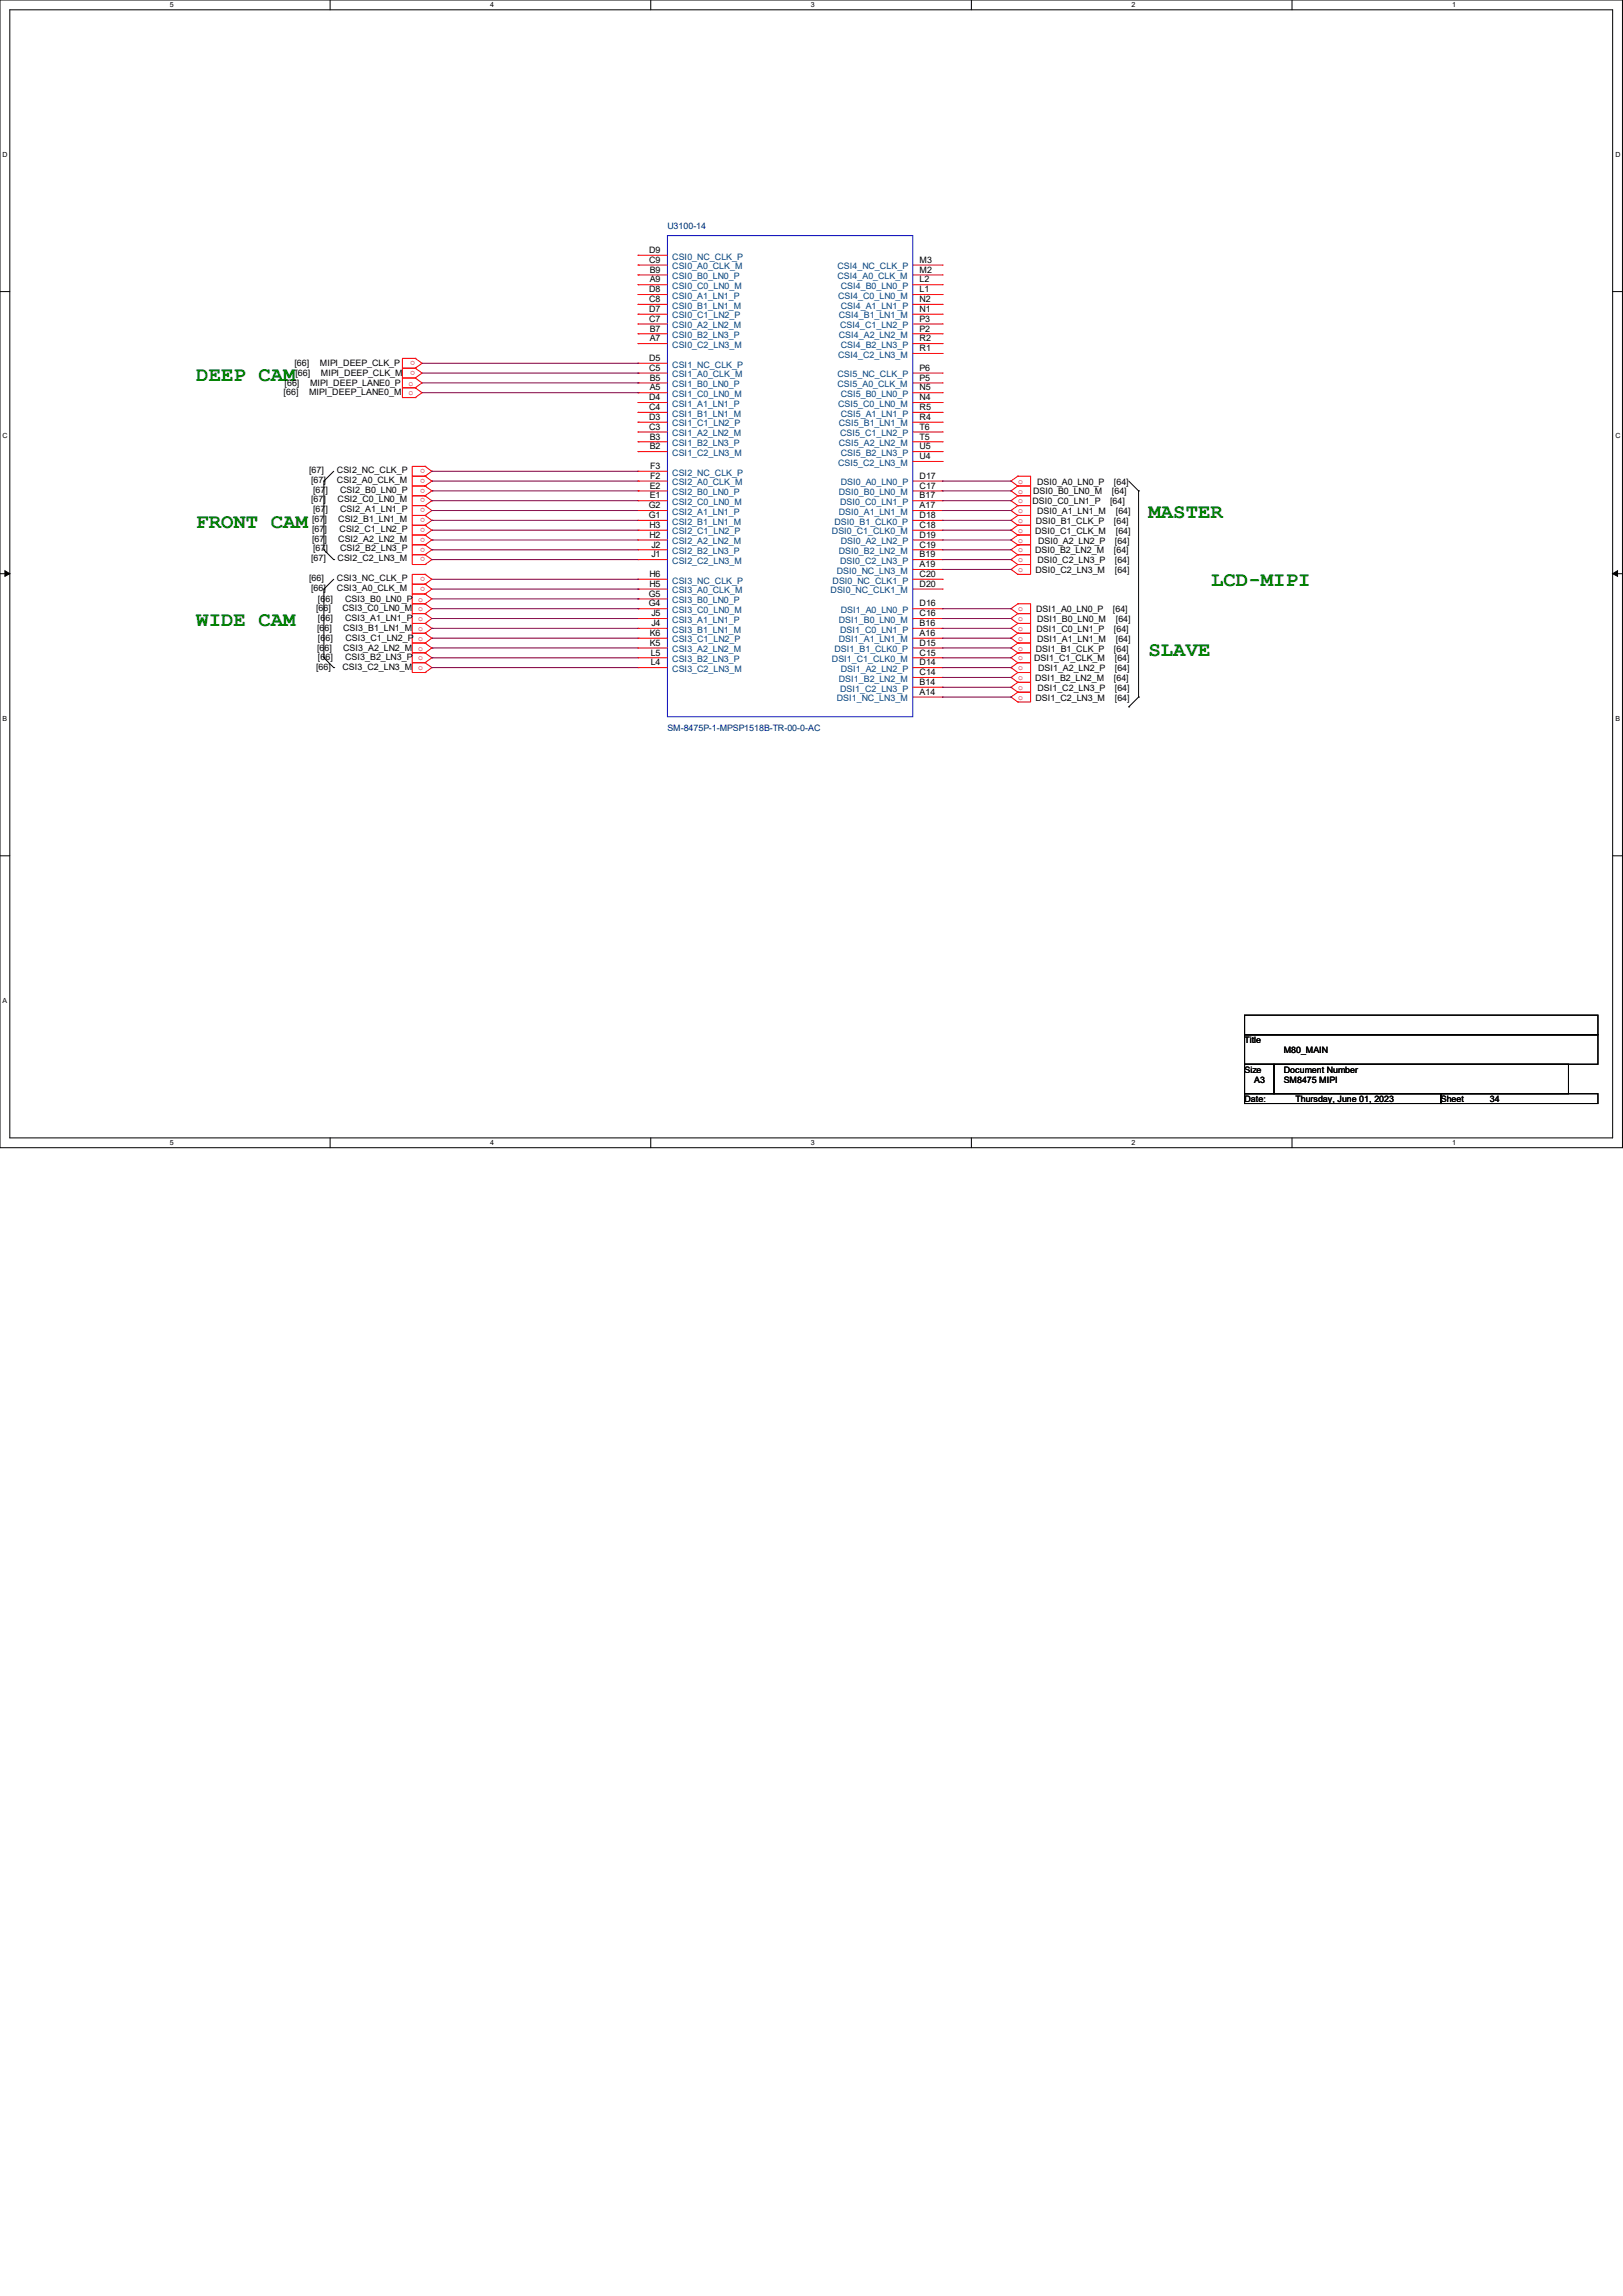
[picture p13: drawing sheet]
<svg xmlns="http://www.w3.org/2000/svg" width="210mm" height="297mm" viewBox="0 0 210 297" stroke-linecap="round" stroke-linejoin="round" font-family="sans-serif">
<defs><g id="words">
<g font-size="2.7" fill="#008000">
<text x="25.4" y="49.2">DEEP CAM</text>
<text x="25.4" y="68.3">FRONT CAM</text>
<text x="148.6" y="67">MASTER</text>
<text x="156.7" y="75.8">LCD-MIPI</text>
<text x="25.4" y="81">WIDE CAM</text>
<text x="148.6" y="84.8">SLAVE</text>
</g>
<g font-size="1.1" fill="#000080">
<text x="86.4" y="29.7">U3100-14</text>
<text x="86.4" y="94.6">SM-8475P-1-MPSP1518B-TR-00-0-AC</text>
</g>
<g font-size="1.1">
<text x="84" y="34">C9</text>
<text x="84" y="32.7">D9</text>
<text x="84.1" y="35.3">B9</text>
<text x="119" y="35.3">M2</text>
<text x="119" y="34">M3</text>
<text x="84" y="37.8">D8</text>
<text x="84" y="41.6">C7</text>
<text x="84" y="39.1">C8</text>
<text x="84" y="40.3">D7</text>
<text x="84.1" y="36.5">A9</text>
<text x="119" y="39.1">N2</text>
<text x="119" y="36.5">L2</text>
<text x="119" y="40.3">N1</text>
<text x="119" y="37.8">L1</text>
<text x="119" y="41.6">P3</text>
<text x="38.1" y="47.3">[66]</text>
<text x="41.4" y="47.3">MIPI_DEEP_CLK_P</text>
<text x="84" y="48">C5</text>
<text x="84" y="46.7">D5</text>
<text x="84.1" y="42.9">B7</text>
<text x="84.1" y="44.2">A7</text>
<text x="119" y="42.9">P2</text>
<text x="119" y="44.2">R2</text>
<text x="119" y="45.4">R1</text>
<text x="119" y="48">P6</text>
<text x="36.7" y="51.1">[66]</text>
<text x="36.8" y="49.9">[66]</text>
<text x="38.2" y="48.6">[66]</text>
<text x="40" y="51.1">MIPI_DEEP_LANE0_M</text>
<text x="40.1" y="49.9">MIPI_DEEP_LANE0_P</text>
<text x="41.5" y="48.6">MIPI_DEEP_CLK_M</text>
<text x="84" y="51.8">D4</text>
<text x="84" y="53">C4</text>
<text x="84.1" y="49.2">B5</text>
<text x="84.1" y="50.5">A5</text>
<text x="119" y="49.2">P5</text>
<text x="119" y="53">R5</text>
<text x="119" y="50.5">N5</text>
<text x="119" y="51.8">N4</text>
<text x="84" y="55.6">C3</text>
<text x="84" y="54.3">D3</text>
<text x="84.1" y="56.9">B3</text>
<text x="84.1" y="58.1">B2</text>
<text x="119" y="56.9">T5</text>
<text x="119" y="54.3">R4</text>
<text x="119" y="58.1">U5</text>
<text x="119" y="55.6">T6</text>
<text x="119" y="59.4">U4</text>
<text x="40" y="61.2">[67]</text>
<text x="40.3" y="62.4">[67]</text>
<text x="40.3" y="65">[67]</text>
<text x="40.5" y="63.7">[67]</text>
<text x="43.6" y="61.2">CSI2_NC_CLK_P</text>
<text x="43.6" y="62.4">CSI2_A0_CLK_M</text>
<text x="43.7" y="65">CSI2_C0_LN0_M</text>
<text x="44" y="63.7">CSI2_B0_LN0_P</text>
<text x="83.9" y="65.7">G2</text>
<text x="84.1" y="63.2">E2</text>
<text x="84.1" y="64.5">E1</text>
<text x="84.1" y="61.9">F2</text>
<text x="84.1" y="60.7">F3</text>
<text x="119" y="61.9">D17</text>
<text x="119" y="65.7">A17</text>
<text x="119" y="63.2">C17</text>
<text x="119" y="64.5">B17</text>
<text x="133.6" y="65.2">DSI0_C0_LN1_P</text>
<text x="133.7" y="64">DSI0_B0_LN0_M</text>
<text x="134.2" y="62.7">DSI0_A0_LN0_P</text>
<text x="143.6" y="65.2">[64]</text>
<text x="143.9" y="64">[64]</text>
<text x="144.1" y="62.7">[64]</text>
<text x="40.4" y="67.5">[67]</text>
<text x="40.4" y="68.8">[67]</text>
<text x="40.4" y="70.1">[67]</text>
<text x="40.5" y="66.3">[67]</text>
<text x="40.5" y="71.3">[67]</text>
<text x="43.8" y="67.5">CSI2_B1_LN1_M</text>
<text x="43.8" y="70.1">CSI2_A2_LN2_M</text>
<text x="43.9" y="68.8">CSI2_C1_LN2_P</text>
<text x="44" y="66.3">CSI2_A1_LN1_P</text>
<text x="44" y="71.3">CSI2_B2_LN3_P</text>
<text x="83.9" y="67">G1</text>
<text x="84" y="69.6">H2</text>
<text x="84" y="68.3">H3</text>
<text x="84.3" y="70.8">J2</text>
<text x="119" y="69.6">D19</text>
<text x="119" y="67">D18</text>
<text x="119" y="70.8">C19</text>
<text x="119" y="68.3">C18</text>
<text x="133.9" y="69">DSI0_C1_CLK_M</text>
<text x="133.9" y="71.6">DSI0_B2_LN2_M</text>
<text x="134" y="67.8">DSI0_B1_CLK_P</text>
<text x="134.2" y="66.5">DSI0_A1_LN1_M</text>
<text x="134.3" y="70.3">DSI0_A2_LN2_P</text>
<text x="144.1" y="67.8">[64]</text>
<text x="144.1" y="71.6">[64]</text>
<text x="144.3" y="70.3">[64]</text>
<text x="144.4" y="69">[64]</text>
<text x="144.4" y="66.5">[64]</text>
<text x="40" y="75.1">[66]</text>
<text x="40.3" y="72.6">[67]</text>
<text x="40.3" y="76.4">[66]</text>
<text x="41.1" y="77.8">[66]</text>
<text x="43.6" y="75.1">CSI3_NC_CLK_P</text>
<text x="43.6" y="76.4">CSI3_A0_CLK_M</text>
<text x="43.7" y="72.6">CSI2_C2_LN3_M</text>
<text x="44.7" y="77.8">CSI3_B0_LN0_P o</text>
<text x="83.9" y="77.2">G5</text>
<text x="84" y="75.9">H5</text>
<text x="84" y="74.6">H6</text>
<text x="84.3" y="72.1">J1</text>
<text x="119" y="72.1">B19</text>
<text x="119" y="75.9">D20</text>
<text x="119" y="74.6">C20</text>
<text x="119" y="73.4">A19</text>
<text x="134" y="74.1">DSI0_C2_LN3_M</text>
<text x="134.2" y="72.9">DSI0_C2_LN3_P</text>
<text x="144.3" y="72.9">[64]</text>
<text x="144.3" y="74.1">[64]</text>
<text x="40.9" y="79.1">[66]</text>
<text x="41" y="81.6">[66]</text>
<text x="41.1" y="82.9">[66]</text>
<text x="41.1" y="80.3">[66]</text>
<text x="44.3" y="79.1">CSI3_C0_LN0_M o</text>
<text x="44.4" y="81.6">CSI3_B1_LN1_M o</text>
<text x="44.7" y="80.3">CSI3_A1_LN1_P o</text>
<text x="44.7" y="82.9">CSI3_C1_LN2_P o</text>
<text x="83.9" y="78.4">G4</text>
<text x="84.1" y="83.5">K5</text>
<text x="84.1" y="82.3">K6</text>
<text x="84.3" y="79.7">J5</text>
<text x="84.3" y="81">J4</text>
<text x="119" y="78.4">D16</text>
<text x="119" y="82.3">A16</text>
<text x="119" y="79.7">C16</text>
<text x="119" y="83.5">D15</text>
<text x="119" y="81">B16</text>
<text x="134.1" y="79.2">DSI1_A0_LN0_P</text>
<text x="134.1" y="81.7">DSI1_C0_LN1_P</text>
<text x="134.2" y="80.5">DSI1_B0_LN0_M</text>
<text x="134.2" y="83">DSI1_A1_LN1_M</text>
<text x="144" y="79.2">[64]</text>
<text x="144.1" y="81.7">[64]</text>
<text x="144.4" y="80.5">[64]</text>
<text x="144.4" y="83">[64]</text>
<text x="40.9" y="86.7">[66]</text>
<text x="41" y="84.2">[66]</text>
<text x="41.1" y="85.4">[66]</text>
<text x="44.3" y="86.7">CSI3_C2_LN3_M o</text>
<text x="44.4" y="84.2">CSI3_A2_LN2_M o</text>
<text x="44.7" y="85.4">CSI3_B2_LN3_P o</text>
<text x="84.2" y="84.8">L5</text>
<text x="84.2" y="86.1">L4</text>
<text x="119" y="86.1">D14</text>
<text x="119" y="87.3">C14</text>
<text x="119" y="84.8">C15</text>
<text x="119" y="88.6">B14</text>
<text x="119" y="89.9">A14</text>
<text x="133.8" y="85.6">DSI1_C1_CLK_M</text>
<text x="133.9" y="88.1">DSI1_B2_LN2_M</text>
<text x="134" y="84.3">DSI1_B1_CLK_P</text>
<text x="134.2" y="89.4">DSI1_C2_LN3_P</text>
<text x="134.3" y="86.8">DSI1_A2_LN2_P</text>
<text x="144.1" y="88.1">[64]</text>
<text x="144.1" y="84.3">[64]</text>
<text x="144.3" y="86.8">[64]</text>
<text x="144.3" y="85.6">[64]</text>
<text x="144.3" y="89.4">[64]</text>
<text x="134" y="90.6">DSI1_C2_LN3_M</text>
<text x="144.3" y="90.6">[64]</text>
<text x="161" y="135">Title</text>
<text x="166.1" y="136.2">M80_MAIN</text>
<text x="161" y="138.8">Size</text>
<text x="161" y="142.6">Date:</text>
<text x="162.3" y="140">A3</text>
<text x="166.1" y="138.8">Document Number</text>
<text x="166.1" y="140">SM8475 MIPI</text>
<text x="167.6" y="142.6">Thursday, June 01, 2023</text>
<text x="186.4" y="142.6">Sheet</text>
<text x="192.8" y="142.6">34</text>
</g>
<g font-size="1.1" fill="#004080">
<text x="87" y="34.8">CSI0_A0_CLK_M</text>
<text x="87" y="33.6">CSI0_NC_CLK_P</text>
<text x="108.4" y="34.8">CSI4_NC_CLK_P</text>
<text x="87" y="38.7">CSI0_A1_LN1_P</text>
<text x="87" y="36.1">CSI0_B0_LN0_P</text>
<text x="87" y="39.9">CSI0_B1_LN1_M</text>
<text x="87" y="37.4">CSI0_C0_LN0_M</text>
<text x="87" y="41.2">CSI0_C1_LN2_P</text>
<text x="108.4" y="36.1">CSI4_A0_CLK_M</text>
<text x="108.4" y="38.7">CSI4_C0_LN0_M</text>
<text x="108.5" y="41.2">CSI4_B1_LN1_M</text>
<text x="108.8" y="39.9">CSI4_A1_LN1_P</text>
<text x="108.8" y="37.4">CSI4_B0_LN0_P</text>
<text x="87" y="42.5">CSI0_A2_LN2_M</text>
<text x="87" y="43.7">CSI0_B2_LN3_P</text>
<text x="87" y="45">CSI0_C2_LN3_M</text>
<text x="87" y="47.5">CSI1_NC_CLK_P</text>
<text x="108.4" y="46.3">CSI4_C2_LN3_M</text>
<text x="108.5" y="43.7">CSI4_A2_LN2_M</text>
<text x="108.7" y="42.5">CSI4_C1_LN2_P</text>
<text x="108.8" y="45">CSI4_B2_LN3_P</text>
<text x="87" y="48.8">CSI1_A0_CLK_M</text>
<text x="87" y="52.6">CSI1_A1_LN1_P</text>
<text x="87" y="50.1">CSI1_B0_LN0_P</text>
<text x="87" y="53.9">CSI1_B1_LN1_M</text>
<text x="87" y="51.3">CSI1_C0_LN0_M</text>
<text x="108.4" y="50.1">CSI5_A0_CLK_M</text>
<text x="108.4" y="48.8">CSI5_NC_CLK_P</text>
<text x="108.4" y="52.6">CSI5_C0_LN0_M</text>
<text x="108.8" y="53.9">CSI5_A1_LN1_P</text>
<text x="108.8" y="51.3">CSI5_B0_LN0_P</text>
<text x="87" y="56.4">CSI1_A2_LN2_M</text>
<text x="87" y="57.7">CSI1_B2_LN3_P</text>
<text x="87" y="55.2">CSI1_C1_LN2_P</text>
<text x="87" y="59">CSI1_C2_LN3_M</text>
<text x="108.5" y="57.7">CSI5_A2_LN2_M</text>
<text x="108.5" y="55.2">CSI5_B1_LN1_M</text>
<text x="108.7" y="56.4">CSI5_C1_LN2_P</text>
<text x="108.8" y="59">CSI5_B2_LN3_P</text>
<text x="87" y="62.8">CSI2_A0_CLK_M</text>
<text x="87" y="64.1">CSI2_B0_LN0_P</text>
<text x="87" y="65.3">CSI2_C0_LN0_M</text>
<text x="87" y="61.5">CSI2_NC_CLK_P</text>
<text x="108.4" y="60.2">CSI5_C2_LN3_M</text>
<text x="108.5" y="64.1">DSI0_B0_LN0_M</text>
<text x="108.7" y="65.3">DSI0_C0_LN1_P</text>
<text x="108.8" y="62.8">DSI0_A0_LN0_P</text>
<text x="87" y="66.6">CSI2_A1_LN1_P</text>
<text x="87" y="70.4">CSI2_A2_LN2_M</text>
<text x="87" y="67.9">CSI2_B1_LN1_M</text>
<text x="87" y="71.7">CSI2_B2_LN3_P</text>
<text x="87" y="69.1">CSI2_C1_LN2_P</text>
<text x="107.6" y="69.1">DSI0_C1_CLK0_M</text>
<text x="108" y="67.9">DSI0_B1_CLK0_P</text>
<text x="108.5" y="66.6">DSI0_A1_LN1_M</text>
<text x="108.5" y="71.7">DSI0_B2_LN2_M</text>
<text x="108.8" y="70.4">DSI0_A2_LN2_P</text>
<text x="87" y="72.9">CSI2_C2_LN3_M</text>
<text x="87" y="76.8">CSI3_A0_CLK_M</text>
<text x="87" y="75.5">CSI3_NC_CLK_P</text>
<text x="107.5" y="76.8">DSI0_NC_CLK1_M</text>
<text x="107.7" y="75.5">DSI0_NC_CLK1_P</text>
<text x="108.3" y="74.2">DSI0_NC_LN3_M</text>
<text x="108.7" y="72.9">DSI0_C2_LN3_P</text>
<text x="87" y="80.6">CSI3_A1_LN1_P</text>
<text x="87" y="78">CSI3_B0_LN0_P</text>
<text x="87" y="81.8">CSI3_B1_LN1_M</text>
<text x="87" y="79.3">CSI3_C0_LN0_M</text>
<text x="87" y="83.1">CSI3_C1_LN2_P</text>
<text x="108.5" y="83.1">DSI1_A1_LN1_M</text>
<text x="108.5" y="80.6">DSI1_B0_LN0_M</text>
<text x="108.7" y="81.8">DSI1_C0_LN1_P</text>
<text x="108.8" y="79.3">DSI1_A0_LN0_P</text>
<text x="87" y="84.4">CSI3_A2_LN2_M</text>
<text x="87" y="85.6">CSI3_B2_LN3_P</text>
<text x="87" y="86.9">CSI3_C2_LN3_M</text>
<text x="107.6" y="85.6">DSI1_C1_CLK0_M</text>
<text x="108" y="84.4">DSI1_B1_CLK0_P</text>
<text x="108.5" y="88.2">DSI1_B2_LN2_M</text>
<text x="108.7" y="89.5">DSI1_C2_LN3_P</text>
<text x="108.8" y="86.9">DSI1_A2_LN2_P</text>
<text x="108.3" y="90.7">DSI1_NC_LN3_M</text>
</g>
<g font-size="1.1" fill="#f00">
<text x="53.7" y="46.7" transform="rotate(-180 53.7 46.7)">o</text>
<text x="53.7" y="48" transform="rotate(-180 53.7 48)">o</text>
<text x="52.8" y="49.9">o</text>
<text x="52.8" y="51.1">o</text>
<text x="55" y="60.7" transform="rotate(-180 55 60.7)">o</text>
<text x="55" y="61.9" transform="rotate(-180 55 61.9)">o</text>
<text x="55" y="63.2" transform="rotate(-180 55 63.2)">o</text>
<text x="55" y="64.5" transform="rotate(-180 55 64.5)">o</text>
<text x="55" y="65.7" transform="rotate(-180 55 65.7)">o</text>
<text x="131.7" y="62.6">o</text>
<text x="131.7" y="63.8">o</text>
<text x="131.7" y="65.1">o</text>
<text x="55" y="67" transform="rotate(-180 55 67)">o</text>
<text x="55" y="68.3" transform="rotate(-180 55 68.3)">o</text>
<text x="55" y="69.6" transform="rotate(-180 55 69.6)">o</text>
<text x="55" y="70.8" transform="rotate(-180 55 70.8)">o</text>
<text x="131.7" y="67.6">o</text>
<text x="131.7" y="68.9">o</text>
<text x="131.7" y="70.2">o</text>
<text x="131.7" y="71.5">o</text>
<text x="131.7" y="66.4">o</text>
<text x="55" y="72.1" transform="rotate(-180 55 72.1)">o</text>
<text x="55" y="74.6" transform="rotate(-180 55 74.6)">o</text>
<text x="55" y="75.9" transform="rotate(-180 55 75.9)">o</text>
<text x="131.7" y="72.7">o</text>
<text x="131.7" y="74">o</text>
<text x="131.7" y="79.1">o</text>
<text x="131.7" y="80.3">o</text>
<text x="131.7" y="81.6">o</text>
<text x="131.7" y="82.9">o</text>
<text x="131.7" y="86.7">o</text>
<text x="131.7" y="88">o</text>
<text x="131.7" y="84.2">o</text>
<text x="131.7" y="85.4">o</text>
<text x="131.7" y="89.2">o</text>
<text x="131.7" y="90.5">o</text>
</g>
<g font-size=".9">
<text x="22" y=".9">5</text>
<text x="63.4" y=".9">4</text>
<text x="104.9" y=".9">3</text>
<text x="146.4" y=".9">2</text>
<text x="187.9" y=".9">1</text>
<text x=".3" y="20.3">D</text>
<text x="209" y="20.3">D</text>
<text x=".3" y="56.7">C</text>
<text x="209" y="56.7">C</text>
<text x=".3" y="93.2">B</text>
<text x="209" y="93.2">B</text>
<text x=".3" y="129.7">A</text>
<text x="22" y="148.1">5</text>
<text x="63.4" y="148.1">4</text>
<text x="104.9" y="148.1">3</text>
<text x="146.4" y="148.1">2</text>
<text x="187.9" y="148.1">1</text>
</g>
</g></defs>
<path d="M0 0h209.9v148.5h-209.9zM1.3 1.3h207.4v145.9h-207.4z" fill="none" stroke="#000" stroke-width=".13"/>
<g fill="#fff">
<path d="M22 .1h.5v1h-.5z"/>
<path d="M22 147.3h.5v1h-.5z"/>
</g>
<path d="M42.7 0v1.3M42.7 147.2v1.3" fill="none" stroke="#000" stroke-width=".13"/>
<g fill="#fff">
<path d="M63.4 .1h.5v1h-.5z"/>
<path d="M63.4 147.3h.5v1h-.5z"/>
</g>
<path d="M84.2 0v1.3M84.2 147.2v1.3" fill="none" stroke="#000" stroke-width=".13"/>
<g fill="#fff">
<path d="M104.9 .1h.5v1h-.5z"/>
<path d="M104.9 147.3h.5v1h-.5z"/>
</g>
<path d="M125.7 0v1.3M125.7 147.2v1.3" fill="none" stroke="#000" stroke-width=".13"/>
<g fill="#fff">
<path d="M146.4 .1h.5v1h-.5z"/>
<path d="M146.4 147.3h.5v1h-.5z"/>
</g>
<path d="M167.2 0v1.3M167.2 147.2v1.3" fill="none" stroke="#000" stroke-width=".13"/>
<g fill="#fff">
<path d="M187.9 .1h.5v1h-.5z"/>
<path d="M187.9 147.3h.5v1h-.5z"/>
<path d="M.3 19.5h.7v1h-.7z"/>
<path d="M209 19.5h.6v1h-.6z"/>
<path d="M.3 55.9h.7v1h-.7z"/>
<path d="M209 55.9h.6v1h-.6z"/>
</g>
<path d="M0 37.7h1.3M208.7 37.7h1.2" fill="none" stroke="#000" stroke-width=".13"/>
<g fill="#fff">
<path d="M.3 92.4h.6v1h-.6z"/>
<path d="M209 92.4h.6v1h-.6z"/>
</g>
<path d="M0 74.2h1.3M208.7 74.2h1.2" fill="none" stroke="#000" stroke-width=".13"/>
<path d="M.6 73.8l.7 .4-.7 .3zM208.7 74.2l.6-.4v.7z" fill="#000" stroke="#000" stroke-width=".13"/>
<path d="M.3 128.9h.6v1h-.6z" fill="#fff"/>
<g fill="none" stroke="#000" stroke-width=".13">
<path d="M41.9 71.1h.1M41.9 62.2h.1M41.9 76.2h.1M41.9 62.2v8.9M41.9 76.2v8.9M41.9 71.1l1.3 1.3M43.2 72.4h.1M43.2 61l-1.3 1.2M43.2 74.9l-1.3 1.3M146 62.2l1.3 1.3M147.3 63.5h.1M147.3 63.5v26.7"/>
<path d="M41.9 85.1h.1M41.9 85.1l1.3 1.3M43.2 86.4h.1M146 91.4h.1M147.3 90.2h.1M147.3 90.2l-1.3 1.2M0 110.7h1.3M208.7 110.7h1.2M161 131.3h45.8v2.6h-45.8zM161 133.9h45.8v3.8h-45.8zM161 137.7h3.8v3.8h-3.8zM164.8 137.7h38.1v3.8h-38.1z"/>
<path d="M161 141.5h25.4v1.2h-25.4zM186.4 141.5h20.4v1.2h-20.4z"/>
</g>
<g fill="none" stroke="#f00" stroke-width=".13">
<path d="M82.5 34.3h.1M82.5 38.1h.1M82.5 35.6h.1M82.5 39.4h.1M82.5 36.8h.1M82.5 33h.1M82.5 34.3h3.9M82.5 38.1h3.9M82.5 35.6h3.9M82.5 39.4h3.9M82.5 36.8h3.9M82.5 33h3.9"/>
<path d="M118.1 34.3h3.8M118.1 38.1h3.8M118.1 35.6h3.8M118.1 39.4h3.8M118.1 36.8h3.8M121.9 35.6h.1M121.9 39.4h.1M121.9 36.8h.1M121.9 38.1h.1M121.9 34.3h.1M53.7 47.6h.1M53.7 46.4h.1"/>
<path d="M53.7 46.4h-1.6v1.2h1.6M53.7 48.9h.1M53.7 47.6h-1.6v1.3h1.6M53.7 50.2h.1M53.7 48.9h-1.6v1.3h1.6M53.7 51.4h.1M53.7 50.2h-1.6v1.2h1.6M53.7 46.4l.9 .6-.9 .6M53.7 47.6l.9 .7-.9 .6M53.7 48.9l.9 .6-.9 .7M53.7 50.2l.9 .6-.9 .6M82.5 41.9h.1"/>
<path d="M82.5 43.2h.1M82.5 40.6h.1M82.5 44.4h.1M82.5 48.3h.1M82.5 52.1h.1M82.5 55.9h.1M82.5 49.5h.1M82.5 53.3h.1M82.5 57.1h.1M82.5 50.8h.1M82.5 54.6h.1M82.5 58.4h.1"/>
<path d="M82.5 47h.1M82.5 41.9h3.9M82.5 43.2h3.9M82.5 40.6h3.9M82.5 44.4h3.9M82.5 48.3h3.9M82.5 52.1h3.9M82.5 55.9h3.9M82.5 49.5h3.9M82.5 53.3h3.9M82.5 57.1h3.9M82.5 50.8h3.9"/>
<path d="M82.5 54.6h3.9M82.5 58.4h3.9M82.5 47h3.9M118.1 41.9h3.8M118.1 43.2h3.8M118.1 40.6h3.8M118.1 44.4h3.8M118.1 48.3h3.8M118.1 52.1h3.8M118.1 55.9h3.8M118.1 49.5h3.8M118.1 53.3h3.8"/>
<path d="M118.1 57.1h3.8M118.1 50.8h3.8M118.1 54.6h3.8M118.1 58.4h3.8M118.1 45.7h3.8M118.1 59.7h3.8M121.9 43.2h.1M121.9 40.6h.1M121.9 44.4h.1M121.9 41.9h.1M121.9 45.7h.1M121.9 49.5h.1"/>
<path d="M121.9 53.3h.1M121.9 57.1h.1M121.9 50.8h.1M121.9 54.6h.1M121.9 58.4h.1M121.9 52.1h.1M121.9 55.9h.1M121.9 59.7h.1M121.9 48.3h.1M55 61.6h.1M55 60.3h.1M55 60.3h-1.7v1.3h1.7"/>
<path d="M55 62.9h.1M55 61.6h-1.7v1.3h1.7M55 64.1h.1M55 62.9h-1.7v1.2h1.7M55 65.4h.1M55 64.1h-1.7v1.3h1.7M55 66.7h.1M55 65.4h-1.7v1.3h1.7M55 67.9h.1M55 66.7h-1.7v1.2h1.7M55 69.2h.1M55 67.9h-1.7v1.3h1.7"/>
<path d="M55 70.5h.1M55 69.2h-1.7v1.3h1.7M55 71.8h.1M55 70.5h-1.7v1.3h1.7M55 73h.1M55 71.8h-1.7v1.2h1.7M55 79.4h.1M55 79.4h-1.7v1.2h1.7M55 76.8h.1M55 78.1h.1M55 76.8h-1.7v1.3h1.7M55 75.6h.1"/>
<path d="M55 74.3h.1M55 74.3h-1.7v1.3h1.7M55 78.1h-1.7v1.3h1.7M55 75.6h-1.7v1.2h1.7M55 60.3l.9 .7-.9 .6M55 61.6l.9 .6-.9 .7M55 62.9l.9 .6-.9 .6M55 64.1l.9 .7-.9 .6M55 65.4l.9 .6-.9 .7M55 66.7l.9 .6-.9 .6M55 67.9l.9 .7-.9 .6M55 69.2l.9 .6-.9 .7"/>
<path d="M55 70.5l.9 .6-.9 .7M55 71.8l.9 .6-.9 .6M55 79.4l.9 .6-.9 .6M55 76.8l.9 .7-.9 .6M55 74.3l.9 .6-.9 .7M55 78.1l.9 .6-.9 .7M55 75.6l.9 .6-.9 .6M82.5 62.2h.1M82.5 66h.1M82.5 69.8h.1M82.5 63.5h.1M82.5 67.3h.1"/>
<path d="M82.5 71.1h.1M82.5 64.8h.1M82.5 68.6h.1M82.5 72.4h.1M82.5 61h.1M82.5 76.2h.1M82.5 77.5h.1M82.5 78.7h.1M82.5 74.9h.1M82.5 62.2h3.9M82.5 66h3.9M82.5 69.8h3.9"/>
<path d="M82.5 63.5h3.9M82.5 67.3h3.9M82.5 71.1h3.9M82.5 64.8h3.9M82.5 68.6h3.9M82.5 72.4h3.9M82.5 61h3.9M82.5 76.2h3.9M82.5 77.5h3.9M82.5 78.7h3.9M82.5 74.9h3.9M118.1 62.2h3.8"/>
<path d="M118.1 66h3.8M118.1 69.8h3.8M118.1 63.5h3.8M118.1 67.3h3.8M118.1 71.1h3.8M118.1 64.8h3.8M118.1 68.6h3.8M118.1 72.4h3.8M118.1 76.2h3.8M118.1 78.7h3.8M118.1 74.9h3.8M118.1 73.7h3.8"/>
<path d="M121.9 62.2h.1M121.9 66h.1M121.9 69.8h.1M121.9 63.5h.1M121.9 67.3h.1M121.9 71.1h.1M121.9 64.8h.1M121.9 68.6h.1M121.9 72.4h.1M121.9 76.2h.1M121.9 74.9h.1M121.9 73.7h.1"/>
<path d="M121.9 78.7h.1M131.7 66.7h.1M131.7 67.9h.1M131.7 66.7h1.6v1.2h-1.6M131.7 69.2h.1M131.7 67.9h1.6v1.3h-1.6M131.7 61.6h.1M131.7 62.9h.1M131.7 61.6h1.6v1.3h-1.6M131.7 64.1h.1M131.7 62.9h1.6v1.2h-1.6M131.7 70.5h.1"/>
<path d="M131.7 69.2h1.6v1.3h-1.6M131.7 78.1h.1M131.7 79.4h.1M131.7 78.1h1.6v1.3h-1.6M131.7 71.8h.1M131.7 70.5h1.6v1.3h-1.6M131.7 79.4h1.6v1.2h-1.6M131.7 65.4h.1M131.7 64.1h1.6v1.3h-1.6M131.7 65.4h1.6v1.3h-1.6M131.7 73h.1M131.7 71.8h1.6v1.2h-1.6"/>
<path d="M131.7 74.3h.1M131.7 73h1.6v1.3h-1.6M131.7 66.7l-.9 .6 .9 .6M131.7 67.9l-.9 .7 .9 .6M131.7 61.6l-.9 .6 .9 .7M131.7 62.9l-.9 .6 .9 .6M131.7 69.2l-.9 .6 .9 .7M131.7 78.1l-.9 .6 .9 .7M131.7 70.5l-.9 .6 .9 .7M131.7 79.4l-.9 .6 .9 .6M131.7 64.1l-.9 .7 .9 .6M131.7 65.4l-.9 .6 .9 .7"/>
<path d="M131.7 71.8l-.9 .6 .9 .6M131.7 73l-.9 .7 .9 .6M55 84.5h.1M55 85.7h.1M55 84.5h-1.7v1.2h1.7M55 87h.1M55 85.7h-1.7v1.3h1.7M55 81.9h.1M55 83.2h.1M55 81.9h-1.7v1.3h1.7M55 80.6h.1M55 83.2h-1.7v1.3h1.7"/>
<path d="M55 80.6h-1.7v1.3h1.7M55 84.5l.9 .6-.9 .6M55 85.7l.9 .7-.9 .6M55 81.9l.9 .6-.9 .7M55 83.2l.9 .6-.9 .7M55 80.6l.9 .7-.9 .6M82.5 80h.1M82.5 83.8h.1M82.5 81.3h.1M82.5 85.1h.1M82.5 82.5h.1M82.5 86.4h.1"/>
<path d="M82.5 80h3.9M82.5 83.8h3.9M82.5 81.3h3.9M82.5 85.1h3.9M82.5 82.5h3.9M82.5 86.4h3.9M118.1 80h3.8M118.1 83.8h3.8M118.1 81.3h3.8M118.1 85.1h3.8M118.1 82.5h3.8M118.1 86.4h3.8"/>
<path d="M118.1 87.6h3.8M118.1 88.9h3.8M118.1 90.2h3.8M121.9 82.5h.1M121.9 86.4h.1M121.9 80h.1M121.9 83.8h.1M121.9 87.6h.1M121.9 81.3h.1M121.9 85.1h.1M121.9 88.9h.1M121.9 90.2h.1"/>
<path d="M131.7 85.7h.1M131.7 87h.1M131.7 85.7h1.6v1.3h-1.6M131.7 88.3h.1M131.7 87h1.6v1.3h-1.6M131.7 83.2h.1M131.7 84.5h.1M131.7 83.2h1.6v1.3h-1.6M131.7 84.5h1.6v1.2h-1.6M131.7 80.6h.1M131.7 89.5h.1M131.7 88.3h1.6v1.2h-1.6"/>
<path d="M131.7 90.8h.1M131.7 89.5h1.6v1.3h-1.6M131.7 81.9h.1M131.7 80.6h1.6v1.3h-1.6M131.7 81.9h1.6v1.3h-1.6M131.7 85.7l-.9 .7 .9 .6M131.7 87l-.9 .6 .9 .7M131.7 83.2l-.9 .6 .9 .7M131.7 84.5l-.9 .6 .9 .6M131.7 88.3l-.9 .6 .9 .6M131.7 89.5l-.9 .7 .9 .6M131.7 80.6l-.9 .7 .9 .6"/>
<path d="M131.7 81.9l-.9 .6 .9 .7"/>
</g>
<path d="M86.4 30.5h31.7v62.2h-31.7z" fill="none" stroke="#00f" stroke-width=".13"/>
<g fill="none" stroke="#800040" stroke-width=".13">
<path d="M54.6 47h27.9M54.6 48.3h27.9M54.6 49.5h27.9M54.6 50.8h27.9M82.5 47h.1M82.5 48.3h.1M82.5 49.5h.1M82.5 50.8h.1M55.9 62.2h.1M55.9 63.5h.1M55.9 64.8h.1M55.9 66h.1"/>
<path d="M55.9 67.3h.1M55.9 68.6h.1M55.9 69.8h.1M55.9 71.1h.1M55.9 72.4h.1M55.9 61h.1M55.9 62.2h26.6M55.9 63.5h26.6M55.9 64.8h26.6M55.9 66h26.6M55.9 67.3h26.6M55.9 68.6h26.6"/>
<path d="M55.9 69.8h26.6M55.9 71.1h26.6M55.9 72.4h26.6M55.9 78.7h26.6M55.9 61h26.6M55.9 74.9h26.6M55.9 76.2h26.6M55.9 77.5h26.6M82.5 74.9h.1M82.5 76.2h.1M82.5 77.5h.1M82.5 78.7h.1"/>
<path d="M121.9 62.2h8.9M121.9 63.5h8.9M121.9 64.8h8.9M121.9 66h8.9M121.9 67.3h8.9M121.9 68.6h8.9M121.9 69.8h8.9M121.9 71.1h8.9M121.9 72.4h8.9M121.9 78.7h8.9M121.9 73.7h8.9M130.8 67.3h.1"/>
<path d="M130.8 68.6h.1M130.8 62.2h.1M130.8 63.5h.1M130.8 69.8h.1M130.8 78.7h.1M130.8 71.1h.1M130.8 64.8h.1M130.8 66h.1M130.8 72.4h.1M130.8 73.7h.1M55.9 80h.1M55.9 81.3h.1"/>
<path d="M55.9 82.5h.1M55.9 83.8h.1M55.9 85.1h.1M55.9 86.4h.1M55.9 80h26.6M55.9 81.3h26.6M55.9 82.5h26.6M55.9 83.8h26.6M55.9 85.1h26.6M55.9 86.4h26.6M121.9 80h8.9M121.9 81.3h8.9"/>
<path d="M121.9 82.5h8.9M121.9 83.8h8.9M121.9 85.1h8.9M121.9 86.4h8.9M121.9 87.6h8.9M121.9 88.9h8.9M121.9 90.2h8.9M130.8 86.4h.1M130.8 87.6h.1M130.8 83.8h.1M130.8 85.1h.1M130.8 80h.1"/>
<path d="M130.8 88.9h.1M130.8 90.2h.1M130.8 81.3h.1M130.8 82.5h.1"/>
</g>
<use href="#words"/>
</svg>
